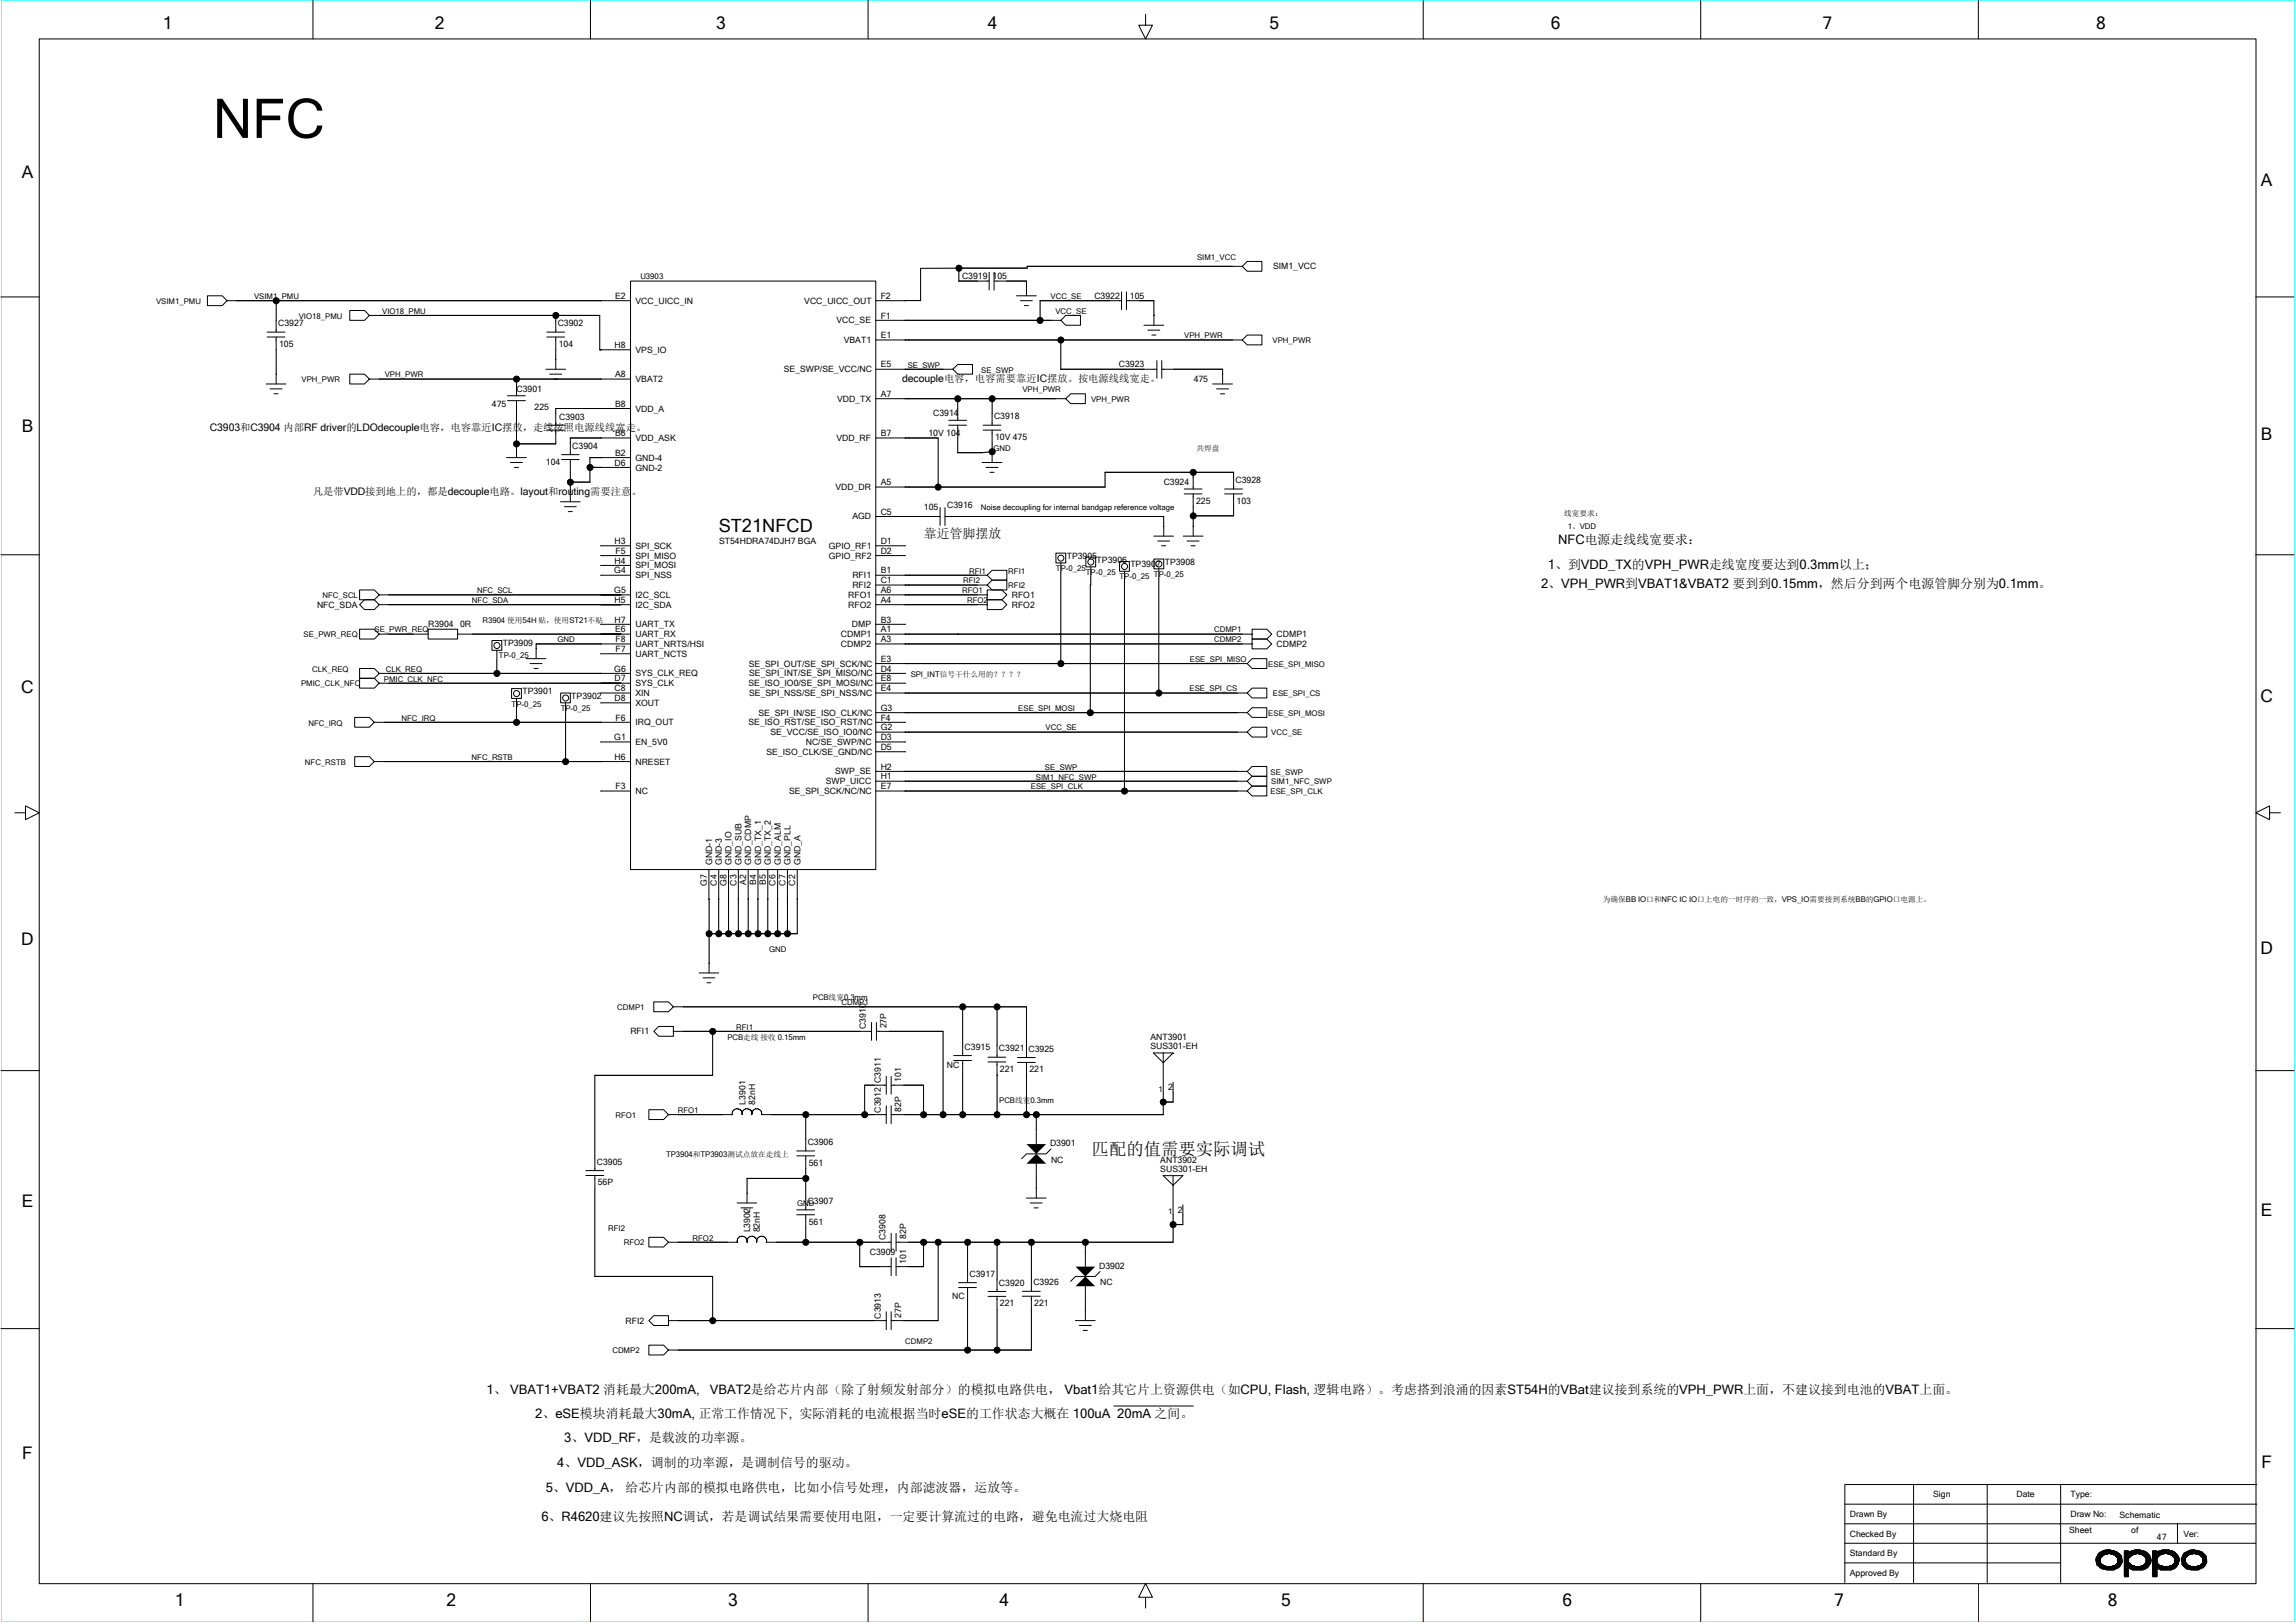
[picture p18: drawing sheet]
<svg xmlns="http://www.w3.org/2000/svg" width="297mm" height="210mm" viewBox="0 0 297 210" stroke-linecap="round" stroke-linejoin="round" font-family="sans-serif">
<defs><g id="words">
<text font-size="7.1" x="27.5" y="17.8">NFC</text>
<text font-size="2.4" x="93" y="68.9">ST21NFCD</text>
<g font-size="2.2">
<text x="21.1" y="3.8">1</text>
<text x="56.2" y="3.8">2</text>
<text x="92.7" y="3.8">3</text>
<text x="127.8" y="3.8">4</text>
<text x="164.2" y="3.8">5</text>
<text x="200.6" y="3.8">6</text>
<text x="235.8" y="3.8">7</text>
<text x="271.2" y="3.8">8</text>
<text x="2.8" y="23">A</text>
<text x="292.5" y="24.1">A</text>
<text x="2.8" y="55.8">B</text>
<text x="292.5" y="57">B</text>
<text x="2.7" y="89.7">C</text>
<text x="292.4" y="90.8">C</text>
<text x="2.7" y="122.3">D</text>
<text x="292.4" y="123.5">D</text>
<text x="141.2" y="149.5">匹配的值需要实际调试</text>
<text x="2.8" y="156.2">E</text>
<text x="292.5" y="157.3">E</text>
<text x="2.9" y="188.8">F</text>
<text x="292.6" y="189.9">F</text>
<text x="22.6" y="207.8">1</text>
<text x="57.8" y="207.8">2</text>
<text x="94.2" y="207.8">3</text>
<text x="129.3" y="207.8">4</text>
<text x="165.7" y="207.8">5</text>
<text x="202.2" y="207.8">6</text>
<text x="237.3" y="207.8">7</text>
<text x="272.7" y="207.8">8</text>
</g>
<g font-size="1.7">
<text x="119.5" y="69.6">靠近管脚摆放</text>
<text x="201.6" y="70.4">NFC电源走线线宽要求：</text>
<text x="199.4" y="76.1">2、VPH_PWR到VBAT1&amp;VBAT2 要到到0.15mm，然后分到两个电源管脚分别为0.1mm。</text>
<text x="200.3" y="73.6">1、到VDD_TX的VPH_PWR走线宽度要达到0.3mm以上；</text>
<text x="62.9" y="180.3">1、 VBAT1+VBAT2 消耗最大200mA,</text>
<text x="69.3" y="183.5">2、eSE模块消耗最大30mA, 正常工作情况下, 实际消耗的电流根据当时eSE的工作状态大概在 100uA 20mA 之间。</text>
<text x="91.8" y="180.3">VBAT2是给芯片内部（除了射频发射部分）的模拟电路供电， Vbat1给其它片上资源供电（如CPU, Flash, 逻辑电路）。考虑搭到浪涌的因素ST54H的VBat建议接到系统的VPH_PWR上面，不建议接到电池的VBAT上面。</text>
<text x="72.1" y="189.8">4、VDD_ASK，调制的功率源，是调制信号的驱动。</text>
<text x="73" y="186.6">3、VDD_RF，是载波的功率源。</text>
<text x="70" y="196.8">6、R4620建议先按照NC调试，若是调试结果需要使用电阻，一定要计算流过的电路，避免电流过大烧电阻</text>
<text x="70.6" y="193">5、VDD_A， 给芯片内部的模拟电路供电，比如小信号处理，内部滤波器，运放等。</text>
</g>
<g font-size="1.3">
<text x="116.7" y="49.4">decouple电容，电容需要靠近IC摆放。按电源线线宽走。</text>
<text x="27.2" y="55.7">C3903和C3904 内部RF driver的LDOdecouple电容，电容靠近IC摆放，走线按照电源线线宽走。</text>
<text x="40.5" y="64">凡是带VDD接到地上的，都是decouple电路。layout和routing需要注意。</text>
</g>
<g font-size="1.1">
<text x="164.7" y="34.9">SIM1_VCC</text>
<text x="79.6" y="38.7">E2</text>
<text x="82.2" y="39.3">VCC_UICC_IN</text>
<text x="104.1" y="39.3">VCC_UICC_OUT</text>
<text x="108.2" y="41.8">VCC_SE</text>
<text x="113.9" y="38.7">F2</text>
<text x="113.9" y="41.2">F1</text>
<text x="124.5" y="36.1">C3919</text>
<text x="128.4" y="36.1">105</text>
<text x="141.6" y="38.7">C3922</text>
<text x="146.2" y="38.7">105</text>
<text x="36" y="42.2">C3927</text>
<text x="36.1" y="44.9">105</text>
<text x="72.2" y="42.2">C3902</text>
<text x="72.3" y="44.9">104</text>
<text x="79.5" y="45">H8</text>
<text x="82.2" y="45.7">VPS_IO</text>
<text x="109.2" y="44.4">VBAT1</text>
<text x="113.9" y="47.5">E5</text>
<text x="113.9" y="43.8">E1</text>
<text x="144.8" y="47.5">C3923</text>
<text x="63.6" y="52.6">475</text>
<text x="66.8" y="50.7">C3901</text>
<text x="69.2" y="53">225</text>
<text x="79.6" y="52.6">B8</text>
<text x="79.6" y="48.8">A8</text>
<text x="82.2" y="53.3">VDD_A</text>
<text x="82.2" y="49.4">VBAT2</text>
<text x="101.4" y="48.2">SE_SWP/SE_VCC/NC</text>
<text x="108.3" y="52">VDD_TX</text>
<text x="113.9" y="51.4">A7</text>
<text x="120.7" y="53.9">C3914</text>
<text x="154.4" y="49.4">475</text>
<text x="72.3" y="54.4">C3903</text>
<text x="74" y="58.1">C3904</text>
<text x="79.6" y="59">B2</text>
<text x="79.6" y="56.4">B6</text>
<text x="82.2" y="57.1">VDD_ASK</text>
<text x="82.2" y="59.6">GND-4</text>
<text x="108.2" y="57.1">VDD_RF</text>
<text x="113.9" y="56.4">B7</text>
<text x="120.1" y="56.4">10V 104</text>
<text x="128.6" y="54.3">C3918</text>
<text x="128.7" y="56.9">10V 475</text>
<text x="70.6" y="60.2">104</text>
<text x="79.5" y="60.2">D6</text>
<text x="82.2" y="60.9">GND-2</text>
<text x="108.1" y="63.4">VDD_DR</text>
<text x="113.9" y="62.8">A5</text>
<text x="119.5" y="65.9">105</text>
<text x="122.5" y="65.8">C3916</text>
<text x="150.6" y="62.8">C3924</text>
<text x="154.7" y="65.2">225</text>
<text x="159.8" y="62.5">C3928</text>
<text x="160" y="65.2">103</text>
<text x="79.5" y="70.4">H3</text>
<text x="79.6" y="71.6">F5</text>
<text x="82.2" y="71">SPI_SCK</text>
<text x="93" y="70.4">ST54HDRA74DJH7 BGA</text>
<text x="107.2" y="71">GPIO_RF1</text>
<text x="110.3" y="67.2">AGD</text>
<text x="113.9" y="70.4">D1</text>
<text x="113.9" y="71.6">D2</text>
<text x="113.9" y="66.6">C5</text>
<text x="79.5" y="74.2">G4</text>
<text x="79.5" y="76.7">G5</text>
<text x="79.5" y="78">H5</text>
<text x="79.5" y="72.9">H4</text>
<text x="82.2" y="72.3">SPI_MISO</text>
<text x="82.2" y="73.5">SPI_MOSI</text>
<text x="82.2" y="74.8">SPI_NSS</text>
<text x="82.2" y="77.3">I2C_SCL</text>
<text x="107.2" y="72.3">GPIO_RF2</text>
<text x="109.7" y="77.3">RFO1</text>
<text x="110.3" y="74.8">RFI1</text>
<text x="110.3" y="76.1">RFI2</text>
<text x="113.9" y="76.7">A6</text>
<text x="113.9" y="74.2">B1</text>
<text x="113.9" y="78">A4</text>
<text x="113.9" y="75.5">C1</text>
<text x="130.9" y="77.3">RFO1</text>
<text x="138" y="72.3">TP3905</text>
<text x="141.9" y="72.8">TP3906</text>
<text x="146.2" y="73.4">TP3907</text>
<text x="150.7" y="73.1">TP3908</text>
<text x="41" y="78.6">NFC_SDA</text>
<text x="55.4" y="81.1">R3904</text>
<text x="59.5" y="81.2">0R</text>
<text x="65" y="83.6">TP3909</text>
<text x="79.5" y="80.5">H7</text>
<text x="79.6" y="81.8">E6</text>
<text x="79.6" y="83.1">F8</text>
<text x="82.2" y="78.6">I2C_SDA</text>
<text x="82.2" y="81.2">UART_TX</text>
<text x="82.2" y="82.4">UART_RX</text>
<text x="82.2" y="83.7">UART_NRTS/HSI</text>
<text x="108.8" y="82.4">CDMP1</text>
<text x="108.8" y="83.7">CDMP2</text>
<text x="109.7" y="78.6">RFO2</text>
<text x="110.2" y="81.2">DMP</text>
<text x="113.9" y="83.1">A3</text>
<text x="113.9" y="81.8">A1</text>
<text x="113.9" y="80.5">B3</text>
<text x="130.9" y="78.6">RFO2</text>
<text x="165.2" y="83.7">CDMP2</text>
<text x="165.2" y="82.4">CDMP1</text>
<text x="67.6" y="89.9">TP3901</text>
<text x="79.5" y="86.9">G6</text>
<text x="79.5" y="89.4">C8</text>
<text x="79.5" y="88.2">D7</text>
<text x="79.6" y="84.3">F7</text>
<text x="82.2" y="85">UART_NCTS</text>
<text x="82.2" y="87.5">SYS_CLK_REQ</text>
<text x="82.2" y="88.8">SYS_CLK</text>
<text x="96.8" y="88.8">SE_ISO_IO0/SE_SPI_MOSI/NC</text>
<text x="96.9" y="86.3">SE_SPI_OUT/SE_SPI_SCK/NC</text>
<text x="96.9" y="87.5">SE_SPI_INT/SE_SPI_MISO/NC</text>
<text x="113.9" y="89.4">E4</text>
<text x="113.9" y="86.9">D4</text>
<text x="113.9" y="85.6">E3</text>
<text x="113.9" y="88.2">E8</text>
<text x="73.9" y="90.4">TP3902</text>
<text x="79.5" y="95.8">G1</text>
<text x="79.5" y="90.7">D8</text>
<text x="79.6" y="93.2">F6</text>
<text x="82.2" y="93.8">IRQ_OUT</text>
<text x="82.2" y="90.1">XIN</text>
<text x="82.2" y="91.3">XOUT</text>
<text x="96.8" y="93.8">SE_ISO_RST/SE_ISO_RST/NC</text>
<text x="96.9" y="90.1">SE_SPI_NSS/SE_SPI_NSS/NC</text>
<text x="98.1" y="92.6">SE_SPI_IN/SE_ISO_CLK/NC</text>
<text x="99.7" y="95.1">SE_VCC/SE_ISO_IO0/NC</text>
<text x="113.9" y="95.8">D3</text>
<text x="113.9" y="92">G3</text>
<text x="113.9" y="94.5">G2</text>
<text x="113.9" y="93.2">F4</text>
<text x="79.5" y="98.3">H6</text>
<text x="82.2" y="96.4">EN_5V0</text>
<text x="82.2" y="98.9">NRESET</text>
<text x="99.2" y="97.6">SE_ISO_CLK/SE_GND/NC</text>
<text x="104.2" y="96.4">NC/SE_SWP/NC</text>
<text x="106.8" y="101.5">SWP_UICC</text>
<text x="108.1" y="100.2">SWP_SE</text>
<text x="113.9" y="100.8">H1</text>
<text x="113.9" y="97">D5</text>
<text x="113.9" y="99.6">H2</text>
<text x="79.6" y="102.1">F3</text>
<text x="82.2" y="102.7">NC</text>
<text x="102.1" y="102.7">SE_SPI_SCK/NC/NC</text>
<text x="113.9" y="102.1">E7</text>
<text x="92.1" y="111.9" transform="rotate(-90 92.1 111.9)">GND-1</text>
<text x="93.4" y="111.9" transform="rotate(-90 93.4 111.9)">GND-3</text>
<text x="94.7" y="111.9" transform="rotate(-90 94.7 111.9)">GND_IO</text>
<text x="95.9" y="111.9" transform="rotate(-90 95.9 111.9)">GND_SUB</text>
<text x="97.2" y="111.9" transform="rotate(-90 97.2 111.9)">GND_CDMP</text>
<text x="98.5" y="111.9" transform="rotate(-90 98.5 111.9)">GND_TX_1</text>
<text x="99.7" y="111.9" transform="rotate(-90 99.7 111.9)">GND_TX_2</text>
<text x="101" y="111.9" transform="rotate(-90 101 111.9)">GND_ALM</text>
<text x="102.3" y="111.9" transform="rotate(-90 102.3 111.9)">GND_PLL</text>
<text x="103.5" y="111.9" transform="rotate(-90 103.5 111.9)">GND_A</text>
<text x="91.5" y="114.6" transform="rotate(-90 91.5 114.6)">G7</text>
<text x="92.7" y="114.6" transform="rotate(-90 92.7 114.6)">C4</text>
<text x="94" y="114.6" transform="rotate(-90 94 114.6)">G8</text>
<text x="95.3" y="114.6" transform="rotate(-90 95.3 114.6)">C3</text>
<text x="96.5" y="114.5" transform="rotate(-90 96.5 114.5)">A2</text>
<text x="97.8" y="114.5" transform="rotate(-90 97.8 114.5)">B4</text>
<text x="99.1" y="114.5" transform="rotate(-90 99.1 114.5)">B5</text>
<text x="100.3" y="114.6" transform="rotate(-90 100.3 114.6)">C6</text>
<text x="101.6" y="114.6" transform="rotate(-90 101.6 114.6)">C7</text>
<text x="102.9" y="114.6" transform="rotate(-90 102.9 114.6)">C2</text>
<text x="81.6" y="133.8">RFI1</text>
<text x="112" y="133.2" transform="rotate(-90 112 133.2)">C3910</text>
<text x="114.7" y="133.1" transform="rotate(-90 114.7 133.1)">27P</text>
<text x="124.8" y="135.8">C3915</text>
<text x="129.2" y="136">C3921 C3925</text>
<text x="148.8" y="134.6">ANT3901</text>
<text x="148.8" y="135.7">SUS301-EH</text>
<text x="96.4" y="142.9" transform="rotate(-90 96.4 142.9)">L3901</text>
<text x="97.7" y="142.9" transform="rotate(-90 97.7 142.9)">82nH</text>
<text x="113.9" y="144" transform="rotate(-90 113.9 144)">C3912 C3911</text>
<text x="116.6" y="143.8" transform="rotate(-90 116.6 143.8)">82P</text>
<text x="116.6" y="140" transform="rotate(-90 116.6 140)">101</text>
<text x="122.5" y="138.2">NC</text>
<text x="129.4" y="138.7">221</text>
<text x="133.2" y="138.7">221</text>
<text x="151.1" y="141.1">2</text>
<text x="104.5" y="148.1">C3906</text>
<text x="135.8" y="148.3">D3901</text>
<text x="77.2" y="150.7">C3905</text>
<text x="77.3" y="153.4">56P</text>
<text x="104.5" y="155.8">C3907</text>
<text x="104.6" y="150.8">561</text>
<text x="136" y="150.4">NC</text>
<text x="150.1" y="151.6">SUS301-EH</text>
<text x="150.1" y="150.5">ANT3902</text>
<text x="97.1" y="159.4" transform="rotate(-90 97.1 159.4)">L3902</text>
<text x="98.3" y="159.4" transform="rotate(-90 98.3 159.4)">82nH</text>
<text x="104.6" y="158.4">561</text>
<text x="114.6" y="160.5" transform="rotate(-90 114.6 160.5)">C3908</text>
<text x="117.2" y="160.3" transform="rotate(-90 117.2 160.3)">82P</text>
<text x="152.4" y="156.9">2</text>
<text x="112.5" y="162.3">C3909</text>
<text x="117.2" y="163.5" transform="rotate(-90 117.2 163.5)">101</text>
<text x="123.2" y="168">NC</text>
<text x="125.4" y="165.2">C3917</text>
<text x="129.2" y="166.3">C3920</text>
<text x="133.7" y="166.3">C3926</text>
<text x="142.2" y="164.1">D3902</text>
<text x="142.3" y="166.3">NC</text>
<text x="80.9" y="171.3">RFI2</text>
<text x="113.9" y="170.6" transform="rotate(-90 113.9 170.6)">C3913</text>
<text x="116.6" y="170.5" transform="rotate(-90 116.6 170.5)">27P</text>
<text x="129.4" y="169">221</text>
<text x="133.8" y="169">221</text>
<text x="239.3" y="196.3">Drawn By</text>
<text x="250.1" y="193.7">Sign</text>
<text x="260.9" y="193.7">Date</text>
<text x="267.9" y="193.7">Type:</text>
<text x="267.9" y="196.3">Draw No:</text>
<text x="274.2" y="196.4">Schematic</text>
<text x="239.3" y="198.8">Checked By</text>
<text x="239.3" y="201.3">Standard By</text>
<text x="239.3" y="203.9">Approved By</text>
<text x="267.7" y="198.3">Sheet</text>
<text x="275.7" y="198.3">of</text>
<text x="279" y="199.2">47</text>
<text x="282.5" y="198.8">Ver:</text>
</g>
<g font-size="1">
<text x="154.9" y="33.6">SIM1_VCC</text>
<text x="20.2" y="39.3">VSIM1_PMU</text>
<text x="32.9" y="38.7">VSIM1_PMU</text>
<text x="38.6" y="41.2">VIO18_PMU</text>
<text x="49.4" y="40.6">VIO18_PMU</text>
<text x="82.8" y="36.2">U3903</text>
<text x="135.9" y="38.7">VCC_SE</text>
<text x="136.5" y="40.6">VCC_SE</text>
<text x="117.4" y="47.6">SE_SWP</text>
<text x="153.2" y="43.8">VPH_PWR</text>
<text x="164.6" y="44.4">VPH_PWR</text>
<text x="39" y="49.5">VPH_PWR</text>
<text x="49.8" y="48.8">VPH_PWR</text>
<text x="126.9" y="48.2">SE_SWP</text>
<text x="132.3" y="50.7">VPH_PWR</text>
<text x="141.2" y="52">VPH_PWR</text>
<text x="128.5" y="58.4">GND</text>
<text x="154.8" y="58.4">共焊盘</text>
<text x="126.9" y="66">Noise decoupling for internal bandgap reference voltage</text>
<text x="202.4" y="66.8">线宽要求：</text>
<text x="202.8" y="68.4">1、VDD</text>
<text x="41.7" y="77.4">NFC_SCL</text>
<text x="61.7" y="76.8">NFC_SCL</text>
<text x="124.5" y="76.8">RFO1</text>
<text x="124.6" y="75.4">RFI2</text>
<text x="125.4" y="74.2">RFI1</text>
<text x="130.4" y="76.1">RFI2</text>
<text x="130.4" y="74.2">RFI1</text>
<text x="136.6" y="73.9">TP-0_25</text>
<text x="140.5" y="74.4">TP-0_25</text>
<text x="144.8" y="75">TP-0_25</text>
<text x="149.3" y="74.7">TP-0_25</text>
<text x="39.3" y="82.5">SE_PWR_REQ</text>
<text x="48.4" y="81.8">SE_PWR_REQ</text>
<text x="61.1" y="78">NFC_SDA</text>
<text x="62.4" y="80.6">R3904 使用54H 贴，使用ST21不贴</text>
<text x="72.1" y="83.1">GND</text>
<text x="125.1" y="78">RFO2</text>
<text x="157.1" y="83.1">CDMP2</text>
<text x="157.1" y="81.8">CDMP1</text>
<text x="38.9" y="88.8">PMIC_CLK_NFC</text>
<text x="40.4" y="86.9">CLK_REQ</text>
<text x="49.7" y="88.2">PMIC_CLK_NFC</text>
<text x="49.9" y="86.9">CLK_REQ</text>
<text x="64.6" y="85.2">TP-0_25</text>
<text x="117.8" y="87.5">SPI_INT信号干什么用的？？？？</text>
<text x="153.9" y="89.5">ESE_SPI_CS</text>
<text x="153.9" y="85.6">ESE_SPI_MISO</text>
<text x="164.1" y="86.3">ESE_SPI_MISO</text>
<text x="39.9" y="93.9">NFC_IRQ</text>
<text x="51.9" y="93.2">NFC_IRQ</text>
<text x="66.2" y="91.4">TP-0_25</text>
<text x="72.5" y="92">TP-0_25</text>
<text x="131.7" y="92">ESE_SPI_MOSI</text>
<text x="135.3" y="94.5">VCC_SE</text>
<text x="164.1" y="92.6">ESE_SPI_MOSI</text>
<text x="164.5" y="95.1">VCC_SE</text>
<text x="164.7" y="90.1">ESE_SPI_CS</text>
<text x="39.5" y="99">NFC_RSTB</text>
<text x="61" y="98.3">NFC_RSTB</text>
<text x="134" y="100.9">SIM1_NFC_SWP</text>
<text x="135.2" y="99.6">SE_SWP</text>
<text x="164.4" y="100.2">SE_SWP</text>
<text x="164.5" y="101.5">SIM1_NFC_SWP</text>
<text x="133.4" y="102.1">ESE_SPI_CLK</text>
<text x="164.4" y="102.8">ESE_SPI_CLK</text>
<text x="207.4" y="116.7">为确保BB IO口和NFC IC IO口上电的一时序的一致，VPS_IO需要接到系统BB的GPIO口电源上。</text>
<text x="99.5" y="123.1">GND</text>
<text x="79.9" y="130.7">CDMP1</text>
<text x="105.2" y="129.4">PCB线宽0.3mm</text>
<text x="108.9" y="130">CDMP1</text>
<text x="94.1" y="134.5">PCB走线 接收 0.15mm</text>
<text x="95.2" y="133.2">RFI1</text>
<text x="87.7" y="144">RFO1</text>
<text x="129.3" y="142.7">PCB线宽0.3mm</text>
<text x="149.9" y="141.2">1</text>
<text x="79.6" y="144.6">RFO1</text>
<text x="86.2" y="149.7">TP3904和TP3903测试点放在走线上</text>
<text x="78.7" y="159.3">RFI2</text>
<text x="80.7" y="161.1">RFO2</text>
<text x="89.6" y="160.5">RFO2</text>
<text x="103.1" y="156.1">GND</text>
<text x="151.1" y="157.1">1</text>
<text x="117.1" y="173.8">CDMP2</text>
<text x="79.2" y="175.1">CDMP2</text>
</g>
</g></defs>
<path d="M.1 0h296.8v209.8h-296.8z" fill="none" stroke="#0ff" stroke-width=".13"/>
<g fill="none" stroke="#000" stroke-width=".13">
<path d="M5.1 5h286.8v199.9h-286.8zM40.5 .1v4.9M76.4 .1v4.9M112.3 .1v4.9M148.2 1.9v1.4h.9l-.9 1.7-.9-1.7h.9M184.1 .1v4.9M220 .1v4.9M255.9 .1v4.9M.1 38.4h5M26.8 38.3h1.9l.7 .6-.7 .6h-1.9zM35.7 38.9v4.1M81.6 36.4h31.7v76.1h-31.7z"/>
<path d="M81.6 38.9h-52.2M113.3 38.9h3.8M117.3 38.9h1.8M117.4 38.9h-.3M119.1 34.7v4.2M119.1 34.7h5v1.7M124 36.4h4M128 35.2v2.3M128.6 36.4h4.2v1.9M128.6 35.2v2.3M131.5 38.3h2.6M132 38.9h1.6"/>
<path d="M132.5 39.5h.6M145.1 38.9h-10.6l.1 2.6M145.1 37.8v2.3M145.7 38.9h3.6v3.2M145.7 37.8v2.3M160.7 34.5h-27.8v.2h-13.8M161.4 33.8h1.9v1.3h-1.9l-.7-.6zM291.8 38.4h5M34.4 49.7h2.6M34.6 43.6h2.3M34.6 43h2.3M34.9 50.3h1.6"/>
<path d="M35.5 50.9h.5M35.7 43.6v6.1M45.3 48.4h1.9l.6 .6-.6 .7h-1.9zM45.3 40.2h1.9l.6 .6-.6 .6h-1.9zM47.8 40.8h29.8v4.5M65.5 59.2h2.6M65.7 51.8h2.3M65.7 51.2h2.3M66 59.8h1.6M66.8 49v2.2M66.8 51.8v7.4M70.6 47.8h2.6"/>
<path d="M70.7 43.6h2.3M70.7 43h2.3M70.7 55.6h2.3M70.7 55h2.3M71.1 48.4h1.6M71.9 40.8v2.2M71.9 43.6v4.2M71.9 52.9v2.1M71.9 55.6v1.8h-5.1M72.6 59.5h2.3M72.6 58.8h2.3M73.8 59.5v5.4"/>
<path d="M76.3 59.2v3.2h-2.5M81.6 49h-33.8M81.6 59.2h-5.3M81.6 56.7h-7.8v2.1M81.6 52.9h-9.7M81.6 45.3h-4M113.3 47.8h10M113.3 51.6h24.6M113.3 44h47.4M113.3 41.4h24M113.3 56.7h8.1v6.3M122.7 55h2.3"/>
<path d="M122.7 54.4h2.3M123.3 47.8l.6-.6h1.9v1.2h-1.9zM123.9 51.6v2.8M123.9 55v3.6M127.1 59.8h2.5M127.2 55.6h2.3M127.2 55h2.3M128.4 51.6v3.4M128.4 55.6v4.2M128.4 58.4l-1.3 .2h-3.2M137.2 47.8h12.5M137.2 44v3.8"/>
<path d="M137.2 41.4l.7-.6h1.9v1.3h-1.9zM138.5 50.9h1.9v1.3h-1.9l-.6-.6zM148 42.1h2.6M148.5 42.7h1.5M149 43.3h.5M149.7 46.7v2.2M150.3 47.8h7.9v1.9M150.3 46.7v2.2M156.9 49.7h2.5M157.4 50.3h1.5M157.9 50.9h.5M160.7 44l.7-.7h1.9v1.3h-1.9z"/>
<path d="M.1 71.8h5M46.5 78.2l.7-.6h1.2l.7 .6-.7 .7h-1.2zM46.5 76.3h1.9l.7 .7-.7 .6h-1.9zM49 78.2h32.6M66.5 60.5h.6M72.5 64.9h2.6M73 65.6h1.5M73.5 66.2h.5M81.6 60.5h-5.3M81.6 77h-32.6M81.6 74.4h-3.9M81.6 70.6h-3.9"/>
<path d="M81.6 71.9h-3.9M81.6 73.2h-3.9M113.3 66.8h8.3M113.3 63h29.7M113.3 75.7h14.4M113.3 74.4h14.4M113.3 70.6h3.8M117.1 71.9h-3.8M121.6 65.7v2.3M122.3 66.8h28.3v2.6M122.3 65.7v2.3M127.6 60.5h1.5"/>
<path d="M127.7 76.3h1.9l.7 .7-.7 .6h-1.9zM127.7 77.6h1.9l.7 .6-.7 .7h-1.9zM127.7 75.7l.7-.6h1.9v1.2h-1.9zM127.7 74.4l.7-.6h1.9v1.3h-1.9zM127.7 77h-14.4M127.7 78.2h-14.4M128.1 61.1h.5M136.6 71.6h1.3v1.2h-1.3zM137.2 72.8v13.1M140.5 72.1h1.3v1.2h-1.3zM141 75.7h.1M141.1 75.7v16.5"/>
<path d="M141.1 73.3v2.4M142.9 61.1h16.7v2.2M143 61.1v1.9M144.8 72.6h1.3v1.3h-1.3zM145.5 73.9v28.5M149.3 69.4h2.5M149.3 72.3h1.3v1.3h-1.3zM149.8 70h1.5M149.9 73.6v16.1M150.3 70.6h.5M153.1 69.4h2.5M153.2 63.9h2.3"/>
<path d="M153.2 63.3h2.3M153.6 70h1.5M154.1 70.6h.5M154.3 66.7h5.3M154.4 63.9v5.5M154.4 61.1v2.2M158.4 63.9h2.3M158.4 63.3h2.3M159.6 63.9v2.9M291.8 71.8h5M45.9 92.8h1.9l.6 .7-.6 .6h-1.9zM45.9 97.9h1.9l.6 .6-.6 .7h-1.9z"/>
<path d="M46.5 87.8h1.9l.7 .6-.7 .6h-1.9zM46.5 86.5h1.9l.7 .6-.7 .7h-1.9zM46.5 81.4h1.9l.7 .6-.7 .7h-1.9zM48.4 93.5h33.2M48.4 98.5h33.2M49 88.4h32.6M49 87.1h32.6M55.4 81.4h3.8v1.3h-3.8zM55.4 82h-6.4M59.2 82h22.4M63.6 82.9h1.3v1.2h-1.3zM64.3 84.1v3"/>
<path d="M66.2 89.1h1.3v1.3h-1.3zM66.8 90.3v3.2M68.1 85.2h2.5M68.6 85.9h1.5M69.1 86.5h.5M69.3 83.3h12.3M69.4 83.3v1.9M72.5 89.7h1.3v1.2h-1.3zM73.2 90.9v7.7M77.7 89.7h3.9M77.7 84.6h3.9M77.7 90.9h3.9"/>
<path d="M77.7 96h3.9M81.6 80.8h-3.9M113.3 80.8h3.8M117.1 88.4h-3.8M117.1 87.1h-3.8M117.1 93.5h-3.8M117.1 96h-3.8M117.1 97.3h-3.8M161.4 99.8l.6-.6h1.9v1.2h-1.9zM161.4 94.7l.6-.6h1.9v1.3h-1.9zM161.4 85.9h-48.1M161.4 89.7h-48.1"/>
<path d="M161.4 99.8h-48.1M161.4 92.2h-48.1M161.4 94.7h-48.1M162 89h1.9v1.3h-1.9l-.6-.6zM162 85.2h1.9v1.3h-1.9l-.6-.6zM162 82.7h1.9l.6 .6-.6 .6h-1.9zM162 81.4h1.9l.6 .6-.6 .7h-1.9zM162 91.6h1.9v1.2h-1.9l-.6-.6zM162 83.3h-48.7M162 82h-48.7M1.9 105.2h1.4v-.9l1.8 .9-1.8 .8v-.8M77.7 102.3h3.9"/>
<path d="M91.7 116.3v.1M91.7 112.5v13.4M93 112.5v8.3M94.3 112.5v8.3M95.5 112.5v8.3M96.8 112.5v8.3M98.1 112.5v8.3M99.3 112.5v8.3M100.6 112.5v8.3M101.9 112.5v8.3M103.1 112.5v8.3M161.4 101.1l.6-.7h1.9v1.3h-1.9z"/>
<path d="M161.4 102.3l.6-.6h1.9v1.3h-1.9zM161.4 101.1h-48.1M161.4 102.3h-48.1M293.6 105.2v-.9l-1.8 .9 1.8 .8v-.8h1.4M.1 138.5h5M84.6 129.6h1.9l.6 .7-.6 .6h-1.9zM85.2 132.8h1.9v1.3h-1.9l-.6-.7zM87.1 130.3h45.7v6.5M87.1 133.4h25.7M90.4 125.9h2.6M90.9 126.5h1.6M91.5 127.1h.5"/>
<path d="M91.7 120.8h11.4M92.2 133.4v5.7h-15.2v12.3M112.8 132.3v2.3M113.4 133.4h8.6v10.8M113.4 132.3v2.3M114.7 139.3v2.3M115.3 139.3v2.3M123.4 137.2h2.3M123.4 136.6h2.3M124.5 130.3v6.3M124.5 137.2v7M127.8 137.4h2.3"/>
<path d="M127.8 136.8h2.3M129 130.3v6.5M129 137.4v6.8M131.6 137.5h2.3M131.6 136.8h2.3M132.8 137.5v6.7M149.2 136.2h2.6l-1.3 1.3-1.3-1.3M150.5 136.2v8h-35.2M291.8 138.5h5M75.8 152.1h2.3M75.8 151.4h2.3M77 152.1v13.1"/>
<path d="M83.9 143.6h1.9l.7 .6-.7 .6h-1.9zM94.8 144.2h-8.3M95.4 155.6h2.5M95.9 156.3h1.5M96.4 156.9h.5M96.6 152.5h7.6M96.6 152.5v3.1M103.1 149.5h2.3M103.1 148.9h2.3M103.1 157.2h2.3M103.1 156.5h2.3M104.2 144.2v4.7"/>
<path d="M104.2 149.5v7M104.2 157.2v3.5M111.9 140.4v3.8M114.7 140.4h-2.9M114.7 144.2h-16.2a.64 .64 0 0 0-.6-.8 .64 .64 0 0 0-.6 .8 .64 .64 0 0 0-.7-.8 .64 .64 0 0 0-.6 .8 .65 .65 0 0 0-.6-.8 .65 .65 0 0 0-.7 .8M114.7 143.1v2.3M115.3 140.4h4.2v3.8M115.3 159.6v2.3M115.3 143.1v2.3M115.9 159.6v2.3M132.8 155h2.5M133.3 155.6h1.5"/>
<path d="M133.8 156.3h.5M134.1 144.2v3.8M134.1 150.5v4.5M136 148.7l-.7 .6h-2.5l-.6 .6M150.5 142.6h1.3M150.5 152.1h2.5l-1.2 1.3-1.3-1.3M151.7 158.4h1.3M151.8 140v2.6M151.8 152.1v8.6M153 155.9v2.6M.1 171.9h5M76.9 165.1h15.3v5.8"/>
<path d="M83.9 174h1.9l.7 .7-.7 .6h-1.9zM83.9 160.1h1.9l.7 .6-.7 .6h-1.9zM84.6 170.2h1.9v1.3h-1.9l-.7-.6zM86.5 174.7h46.9M86.5 170.9h28.2M86.5 160.7h8.9a.64 .64 0 0 1 .6-.8 .64 .64 0 0 1 .6 .8 .64 .64 0 0 1 .7-.8 .64 .64 0 0 1 .6 .8M99.2 160.7a.65 .65 0 0 0-.7-.8 .65 .65 0 0 0-.6 .8M111.2 160.7v3.2M114.7 169.7v2.3M115.3 169.7v2.3M115.3 162.7v2.3M115.3 163.9h-4.1"/>
<path d="M115.3 160.7h-16.2M115.9 162.7v2.3M115.9 160.7h35.9M119.5 160.7v3.2h-3.6M121.4 160.7v10.2h-6.1M124 166.6h2.3M124 165.9h2.3M125.2 160.7v5.2M125.2 166.6v8.1M127.8 167.1h2.3M127.8 167.7h2.3M129 160.7v6.4"/>
<path d="M129 167.7v7M132.3 167.7h2.3M132.3 167.1h2.3M133.4 160.7v6.4M133.4 167.7v7M139.1 170.9h2.6M139.6 171.5h1.6M140.1 172.1h.6M140.4 160.7v3.2M140.4 166.4v4.5M142.3 164.5l-.6 .6h-2.6l-.6 .7M291.8 171.9h5"/>
<path d="M144.1 181.9h10.3M238.7 194.6h53.3M247.6 192v12.7M257.1 192v12.7M266.6 192v12.7M281.7 197.1v2.6M291.8 199.7h-53.1M291.8 197.1h-53.1M292 192.1h-53.3v12.6M40.5 204.9v4.9M76.4 204.9v4.9M112.3 204.9v4.9"/>
<path d="M148.2 206.7h.9l-.9-1.8-.9 1.8h.9v1.3M184.1 204.9v4.9M220 204.9v4.9M238.7 202.2h27.9M255.9 204.9v4.9M271.1 201.6h.7M271.1 201.7h.6M271.1 201.8h.6M271.1 202h.6M271.1 202.1h.6M271.3 201.3h.8M271.3 202.3h.6"/>
<path d="M271.3 202.5h.8M271.3 202.2h.4M271.3 201.4v1.1M271.4 202.6h.8M271.4 202.5v-1.3v1.4h.7M271.5 202.2v.4h.8M271.5 200.9a2.21 2.21 0 0 1 3 .4l.1 .8-.4 .6-.8 .4h-.6l-.9-.1-.6-.5-.1-.8zM271.5 201v1.6v-1.5v.1M271.7 201.6l.5-.4 .6-.3 .8 .3 .4 .4v.6l-.4 .4-.8 .1-.6-.1-.5-.4zM271.7 200.9v1.8M271.7 200.8h2.2M271.8 200.8v.7"/>
<path d="M271.8 202.3v.5M271.9 202.5v.5h1.9M271.9 200.8v.6h-.6M272.1 202.4v.6M272.1 200.7v.5M272.1 200.7h1.4M272.2 200.7v.5h-.8M272.3 202.6v.4M272.3 200.7v.4M272.3 200.6h.8M272.4 202.7v.4M272.4 200.7v.4"/>
<path d="M272.5 203.1h1.1M272.6 202.7v.4M272.6 200.5v.6M272.7 202.7v.4M272.7 200.5v.6h-1.3M272.8 202.7v.4M272.8 200.5v.4M272.9 202.7v.4M272.9 200.5v.4M273.1 202.7v.4M273.1 200.5v.6h1.1M273.2 202.7v.4"/>
<path d="M273.2 200.7v.4M273.3 202.6v.5M273.3 200.7v.4M273.4 202.6h.9M273.4 202.6v.5M273.4 200.7v.4M273.4 201.2h1M273.6 202.6v.4M273.6 200.7v.5M273.7 200.8v.5h.8M273.7 202.4v.6h-1.5v-.4M273.8 200.8v.6h.7"/>
<path d="M273.8 202.3v.5M273.9 201.8h.7M273.9 202h.7M273.9 202.1h.7M273.9 202.2h.6M273.9 201.7h.6M274 202.2v.6M274 200.8v.8h.5M274 200.9h-2.5M274.1 200.9v1.9h-2.5M274.2 201v1.7h-2.6M274.3 201.2v1.3h-.6"/>
<path d="M274.5 201.3v1h-.7M274.8 200.8h2.8M274.8 200.9h3M274.8 203h.6M274.8 203.1h.6M274.8 200.7h.6M274.8 203.2h.6M274.8 203.3h.6M274.8 203.5h.6M274.8 203.6h.6M274.8 203.7h.6M274.8 203.9h.6"/>
<path d="M274.8 201.2h1.2M274.8 202.6h1.1M274.8 202.5h.9M274.8 202.3h.8M274.8 202.2h.7M274.8 201.6h.6M274.8 201.7h.6M274.8 201.8h.6M274.8 202h.6M274.8 202.1h.6M274.8 200.7h.6v.2v-.1h.1a2.27 2.27 0 0 1 2.3 .1 1.03 1.03 0 0 1 .2 1.6l-.2 .3-.5 .3h-1.4l-.5-.3v1.2h-.6zM274.8 200.7v3.3"/>
<path d="M275 200.7v3.3M275.1 200.7v3.3M275.2 200.7v3.3M275.4 201.6l.5-.4 .6-.3 .8 .3 .3 .4v.6l-.3 .4-.8 .1-.6-.1-.5-.4zM275.4 200.7v3.3h-.6M275.5 200.8v.8M275.5 202.2v.6M275.6 200.8v.6h-.8M275.6 202.3v.7h2M275.7 200.7h1.7M275.7 200.7v.6h-.9M275.7 202.4v.6"/>
<path d="M275.9 200.7v.5M275.9 202.6v.5h1.4v-.5M276 200.7v.4M276 202.6v.5M276.1 202.6v.5M276.1 200.5v.6M276.2 200.6h.7M276.2 202.7v.4M276.2 200.5v.6h-1.4M276.4 202.7v.4M276.4 200.5v.6M276.5 202.7v.4"/>
<path d="M276.5 200.5v.4M276.6 202.7v.4M276.6 200.5v.6M276.7 201.1h1.2M276.8 202.7v.4M276.8 200.5v.6M276.9 202.7v.4M276.9 200.5v.6M277 202.6v.5M277 200.7v.4M277.1 201.2h.9v1.4M277.1 202.6h.8"/>
<path d="M277.1 202.6v.5M277.1 200.7v.4M277.3 200.7v.5M277.4 202.5h.6M277.4 202.4v.6M277.4 200.7v.6h.7v1h-.6M277.5 202.3v.7M277.5 200.8v.6h.6M277.6 202.2h.7M277.6 201.7h.7M277.6 201.8h.7M277.6 202.1h.7"/>
<path d="M277.6 202.2v.6M277.6 200.8v.8h.5M277.8 200.9v1.9h-3M277.9 201v1.7h-3.1M278.3 201.8v.2h-.7M278.5 203h.5M278.5 203.1h.5M278.5 203.2h.5M278.5 203.3h.5M278.5 203.5h.5M278.5 203.6h.5M278.5 203.7h.5"/>
<path d="M278.5 203.9h.5M278.5 200.9h3M278.5 200.8h2.8M278.5 200.7h.5M278.5 201.2h1M278.5 202.6h1M278.5 202.5h.8M278.5 202.3h.7M278.5 202.2h.5M278.5 201.6h.5M278.5 201.7h.5M278.5 201.8h.5"/>
<path d="M278.5 202h.5M278.5 202.1h.5M278.5 200.7h.5v.2v-.1h.2a2.17 2.17 0 0 1 2.4 .3l.1 .2a.49 .49 0 0 1 .1 .8v.2a1.37 1.37 0 0 1-.9 .8h-1.4l-.5-.3v1.2h-.5zM278.5 200.7v3.3M278.7 200.7v3.3M278.8 200.7v3.3M278.9 200.7v3.3M279 200.7v3.3h-.5M279.2 202.3v.5M279.2 200.8v.6h-.7M279.3 202.4v.6h2M279.3 200.7v.6h-.8"/>
<path d="M279.4 200.7h1.7M279.4 202.6v.4M279.4 200.7v.5M279.4 201.2l.8-.3 .7 .3 .4 .4v.6l-.4 .4-.7 .1-.8-.1-.4-.4v-.6zM279.5 202.6v.5M279.5 200.7v.4M279.7 202.6v.5M279.7 200.5v.6M279.8 202.6v.5M279.8 200.5v.6h-1.3M279.9 202.7v.4M279.9 200.5v.6"/>
<path d="M280.1 202.7v.4M280.1 200.5v.4M280.2 202.7v.4M280.2 200.5v.4M280.3 202.7v.4M280.3 200.5v.4M280.4 201.1h1.2M280.4 202.7v.4M280.4 200.5v.6M280.6 202.7v.4M280.6 200.5v.6M280.7 202.6v.5"/>
<path d="M280.7 200.5v.6M280.8 201.2h.9v1.4M280.8 202.6v.5M280.8 200.7v.4M280.8 202.6h.8M280.9 202.6v.5h-1.4M280.9 200.7v.5M281 202.5h.7M281.1 202.4v.6M281.1 200.7v.6h.7v1h-.6M281.2 202.3v.7M281.2 200.8v.6h.6"/>
<path d="M281.3 201.6h.7M281.3 201.7h.7M281.3 201.8h.7M281.3 202h.7M281.3 202.2h.6M281.3 202.1h.5M281.3 200.8v2M281.4 200.9v1.9h-2.9M281.6 201v1.7h-3.1M282.2 201.7h.5M282.2 201.8h.5M282.2 202h.5"/>
<path d="M282.3 201.6h.4M282.3 202.3h.6M282.3 202.2h.4M282.3 201.3v1.2h.7M282.3 202.1h.4M282.4 201.2h.8M282.5 201v1.6h.7M282.6 200.9h2.4M282.6 200.9v1.8h2.5v-1.7M282.6 200.9a2.03 2.03 0 0 1 2.8 .4l.1 .8-.4 .6-.8 .4-1.5-.1-.5-.5-.1-.8zM282.7 201.6l.4-.4 .7-.3 .8 .3 .4 .4v.6a1.52 1.52 0 0 1-2.3 0zM282.7 200.9v1.9h2.3"/>
<path d="M282.8 200.8h2.1M282.8 202.2v.8h1.8v-.4M282.8 200.8v.6h-.5M283 202.3v.7M283 200.8v.5h-.6M283.1 200.7h1.2M283.1 202.4v.6M283.1 200.7v.5M283.2 202.6v.4M283.2 200.7v.4M283.3 200.6h.7M283.3 202.6v.5"/>
<path d="M283.3 200.7v.4M283.5 200.7v.4M283.6 202.7v.4M283.6 200.5v.6h-1M283.7 202.7v.4M283.7 200.5v.6M283.8 202.7v.4M283.8 200.5v.4M284 202.7v.4M284 200.5v.6M284.1 201.1h1M284.1 200.7v.4"/>
<path d="M284.1 202.7v.4M284.2 200.7v.4M284.2 202.7v.4M284.3 200.7v.4M284.3 202.6v.5M284.5 200.7v.4M284.5 202.6v.5h-1v-.4M284.6 201.2h.6v1.4h-.9M284.6 200.7v.5M284.7 202.5h.5M284.7 200.8v.5h.7v1h-.6M284.7 202.4v.6"/>
<path d="M284.9 200.8v.6h.5M284.9 202.3v.5M285 201.8h.5M285 202h.5M285 202.1h.5M285 202.2h.4M285 201.6h.4M285 201.7h.4M285 200.9v1.9"/>
<circle cx="35.7" cy="38.9" r=".39"/>
<circle cx="124.1" cy="34.7" r=".39"/>
<circle cx="66.8" cy="49.1" r=".39"/>
<circle cx="66.8" cy="57.4" r=".39"/>
<circle cx="71.9" cy="40.8" r=".39"/>
<circle cx="123.9" cy="51.6" r=".39"/>
<circle cx="128.4" cy="58.4" r=".39"/>
<circle cx="128.4" cy="51.6" r=".39"/>
<circle cx="134.6" cy="41.5" r=".39"/>
<circle cx="137.3" cy="44" r=".39"/>
<circle cx="73.8" cy="62.4" r=".39"/>
<circle cx="76.3" cy="60.5" r=".39"/>
<circle cx="121.4" cy="63" r=".39"/>
<circle cx="137.3" cy="72.2" r=".39"/>
<circle cx="141.1" cy="72.7" r=".39"/>
<circle cx="145.5" cy="73.3" r=".39"/>
<circle cx="149.9" cy="73" r=".39"/>
<circle cx="154.4" cy="61.1" r=".39"/>
<circle cx="154.4" cy="66.7" r=".39"/>
<circle cx="64.3" cy="83.5" r=".39"/>
<circle cx="64.3" cy="87.1" r=".39"/>
<circle cx="66.8" cy="89.7" r=".39"/>
<circle cx="66.8" cy="93.5" r=".39"/>
<circle cx="73.2" cy="98.5" r=".39"/>
<circle cx="73.2" cy="90.3" r=".39"/>
<circle cx="137.3" cy="85.9" r=".39"/>
<circle cx="141.1" cy="92.2" r=".39"/>
<circle cx="149.9" cy="89.7" r=".39"/>
<circle cx="145.5" cy="102.3" r=".39"/>
<circle cx="91.7" cy="120.8" r=".39"/>
<circle cx="92.2" cy="133.4" r=".39"/>
<circle cx="93" cy="120.8" r=".39"/>
<circle cx="94.3" cy="120.8" r=".39"/>
<circle cx="95.5" cy="120.8" r=".39"/>
<circle cx="96.8" cy="120.8" r=".39"/>
<circle cx="98.1" cy="120.8" r=".39"/>
<circle cx="99.3" cy="120.8" r=".39"/>
<circle cx="100.6" cy="120.8" r=".39"/>
<circle cx="101.9" cy="120.8" r=".39"/>
<circle cx="124.6" cy="130.3" r=".39"/>
<circle cx="129" cy="130.3" r=".39"/>
<circle cx="104.3" cy="152.5" r=".39"/>
<circle cx="104.3" cy="144.2" r=".39"/>
<circle cx="111.9" cy="144.2" r=".39"/>
<circle cx="119.5" cy="144.2" r=".39"/>
<circle cx="122" cy="144.2" r=".39"/>
<circle cx="124.6" cy="144.2" r=".39"/>
<circle cx="129" cy="144.2" r=".39"/>
<circle cx="132.8" cy="144.2" r=".39"/>
<circle cx="134.1" cy="144.2" r=".39"/>
<circle cx="150.5" cy="142.6" r=".39"/>
<circle cx="151.8" cy="158.4" r=".39"/>
<circle cx="92.2" cy="170.9" r=".39"/>
<circle cx="104.3" cy="160.7" r=".39"/>
<circle cx="111.2" cy="160.7" r=".39"/>
<circle cx="119.5" cy="160.7" r=".39"/>
<circle cx="121.4" cy="160.7" r=".39"/>
<circle cx="125.2" cy="160.7" r=".39"/>
<circle cx="125.2" cy="174.7" r=".39"/>
<circle cx="129" cy="160.7" r=".39"/>
<circle cx="129" cy="174.7" r=".39"/>
<circle cx="133.4" cy="160.7" r=".39"/>
<circle cx="140.4" cy="160.7" r=".39"/>
</g>
<g fill="#000">
<path d="M117.4 38.9h1.7zM124.1 34.7v1.7zM132.8 36.4v.6zM132.9 34.5v.2zM147.4 38.9h1.9zM149.3 38.9v1.9zM66.8 49v.7zM66.8 57.4v.5zM71.9 45.3v1.2zM71.9 52.9v.6zM71.9 40.8v.6zM71.9 57.3v.1z"/>
<path d="M73.8 56.7v.6zM76.3 59.2h1.5zM76.3 59.2v1.3zM77.7 45.3h.1zM117.1 51.6h.5zM117.1 56.7h.5zM117.1 41.4h.5zM117.1 44h.5zM117.1 47.8h.5zM123.9 51.6v1.3zM123.9 56.7v1.9zM128.4 51.6v1.9z"/>
<path d="M128.4 57.3v1.1zM128.4 58.4v.2zM134.6 41.4h1.4zM158.2 47.8v.6zM73.8 62.4v1.2zM73.8 61.1v1.3zM76.3 60.5h.5zM76.3 60.5v1.9zM76.8 60.5h1zM117.1 74.4h.5zM117.1 75.7h.5zM117.1 77h.5z"/>
<path d="M117.1 78.2h.5zM117.1 63h.5zM117.1 66.8h.5zM141.1 74.6v1.1zM143 61.1v1.9zM150.6 66.8v1.3zM154.4 61.1v.6zM154.4 66.7v1.4zM154.4 65.6v1.1zM159.6 61.1v.6zM159.6 65.6v1.1zM64.3 85.4v1.7z"/>
<path d="M66.8 91.6v1.9zM69.4 83.3v.6zM117.1 83.3h.5zM117.1 82h.5zM117.1 85.9h.5zM117.1 89.7h.5zM117.1 99.8h.5zM117.1 94.7h.5zM117.1 92.2h.5zM117.1 101.1h.5zM91.7 120.8h1.3zM93 120.8h1.3z"/>
<path d="M94.3 120.8h1.2zM95.5 120.8h1.3zM96.8 120.8h1.3zM98.1 120.8h1.2zM99.3 120.8h1.3zM100.6 120.8h1.3zM101.9 120.8h1.2zM129 139v.1zM96.6 152.5v1.9zM104.2 158.8v1.9zM104.2 151.2v1.3zM111.9 140.4h1.2z"/>
<path d="M111.9 144.2h1.2zM132.8 144.2h1.3zM134.1 152.5v1.2zM134.1 144.2v1.9zM150.5 142.6h1.3zM150.5 141.3v1.3zM150.5 142.6v1.6zM151.8 141.3v1.3zM151.8 158.4h1.2zM151.8 157.2v1.2zM153 157.2v1.2zM117.6 160.7h1.9z"/>
<path d="M117.6 163.9h1.9zM119.5 160.7h1.9zM125.2 168.2v1.4zM140.4 168.3v1.3zM140.4 160.7v1.3z"/>
</g>
<g fill="#000">
<path d="M117.1 38.9h.3zM127.1 58.6l1.3-.2zM91.7 116.3v.1zM132.8 148h2.5l-1.2 1.3zM134.1 149.3l1.2 1.3h-2.5zM139.1 163.9h2.6l-1.3 1.2zM140.4 165.1l1.3 1.3h-2.6z"/>
<circle cx="35.7" cy="38.9" r=".4"/>
<circle cx="124.1" cy="34.7" r=".4"/>
<circle cx="66.8" cy="49" r=".4"/>
<circle cx="66.8" cy="57.4" r=".4"/>
<circle cx="71.9" cy="40.8" r=".4"/>
<circle cx="123.9" cy="51.6" r=".4"/>
<circle cx="128.4" cy="58.4" r=".4"/>
<circle cx="128.4" cy="51.6" r=".4"/>
<circle cx="134.6" cy="41.4" r=".4"/>
<circle cx="137.2" cy="44" r=".4"/>
<circle cx="73.8" cy="62.4" r=".4"/>
<circle cx="76.3" cy="60.5" r=".4"/>
<circle cx="121.4" cy="63" r=".4"/>
<circle cx="154.4" cy="61.1" r=".4"/>
<circle cx="154.4" cy="66.7" r=".4"/>
<circle cx="64.3" cy="87.1" r=".4"/>
<circle cx="66.8" cy="93.5" r=".4"/>
<circle cx="73.2" cy="98.5" r=".4"/>
<circle cx="137.2" cy="85.9" r=".4"/>
<circle cx="141.1" cy="92.2" r=".4"/>
<circle cx="149.9" cy="89.7" r=".4"/>
<circle cx="145.5" cy="102.3" r=".4"/>
<circle cx="91.7" cy="120.8" r=".4"/>
<circle cx="92.2" cy="133.4" r=".4"/>
<circle cx="93" cy="120.8" r=".4"/>
<circle cx="94.3" cy="120.8" r=".4"/>
<circle cx="95.5" cy="120.8" r=".4"/>
<circle cx="96.8" cy="120.8" r=".4"/>
<circle cx="98.1" cy="120.8" r=".4"/>
<circle cx="99.3" cy="120.8" r=".4"/>
<circle cx="100.6" cy="120.8" r=".4"/>
<circle cx="101.9" cy="120.8" r=".4"/>
<circle cx="124.5" cy="130.3" r=".4"/>
<circle cx="129" cy="130.3" r=".4"/>
<circle cx="104.2" cy="144.2" r=".4"/>
<circle cx="104.2" cy="152.5" r=".4"/>
<circle cx="111.9" cy="144.2" r=".4"/>
<circle cx="119.5" cy="144.2" r=".4"/>
<circle cx="122" cy="144.2" r=".4"/>
<circle cx="124.5" cy="144.2" r=".4"/>
<circle cx="129" cy="144.2" r=".4"/>
<circle cx="132.8" cy="144.2" r=".4"/>
<circle cx="134.1" cy="144.2" r=".4"/>
<circle cx="150.5" cy="142.6" r=".4"/>
<circle cx="151.8" cy="158.4" r=".4"/>
<circle cx="92.2" cy="170.9" r=".4"/>
<circle cx="104.2" cy="160.7" r=".4"/>
<circle cx="111.2" cy="160.7" r=".4"/>
<circle cx="119.5" cy="160.7" r=".4"/>
<circle cx="121.4" cy="160.7" r=".4"/>
<circle cx="125.2" cy="160.7" r=".4"/>
<circle cx="125.2" cy="174.7" r=".4"/>
<circle cx="129" cy="160.7" r=".4"/>
<circle cx="129" cy="174.7" r=".4"/>
<circle cx="133.4" cy="160.7" r=".4"/>
<circle cx="140.4" cy="160.7" r=".4"/>
</g>
<use href="#words"/>
</svg>
